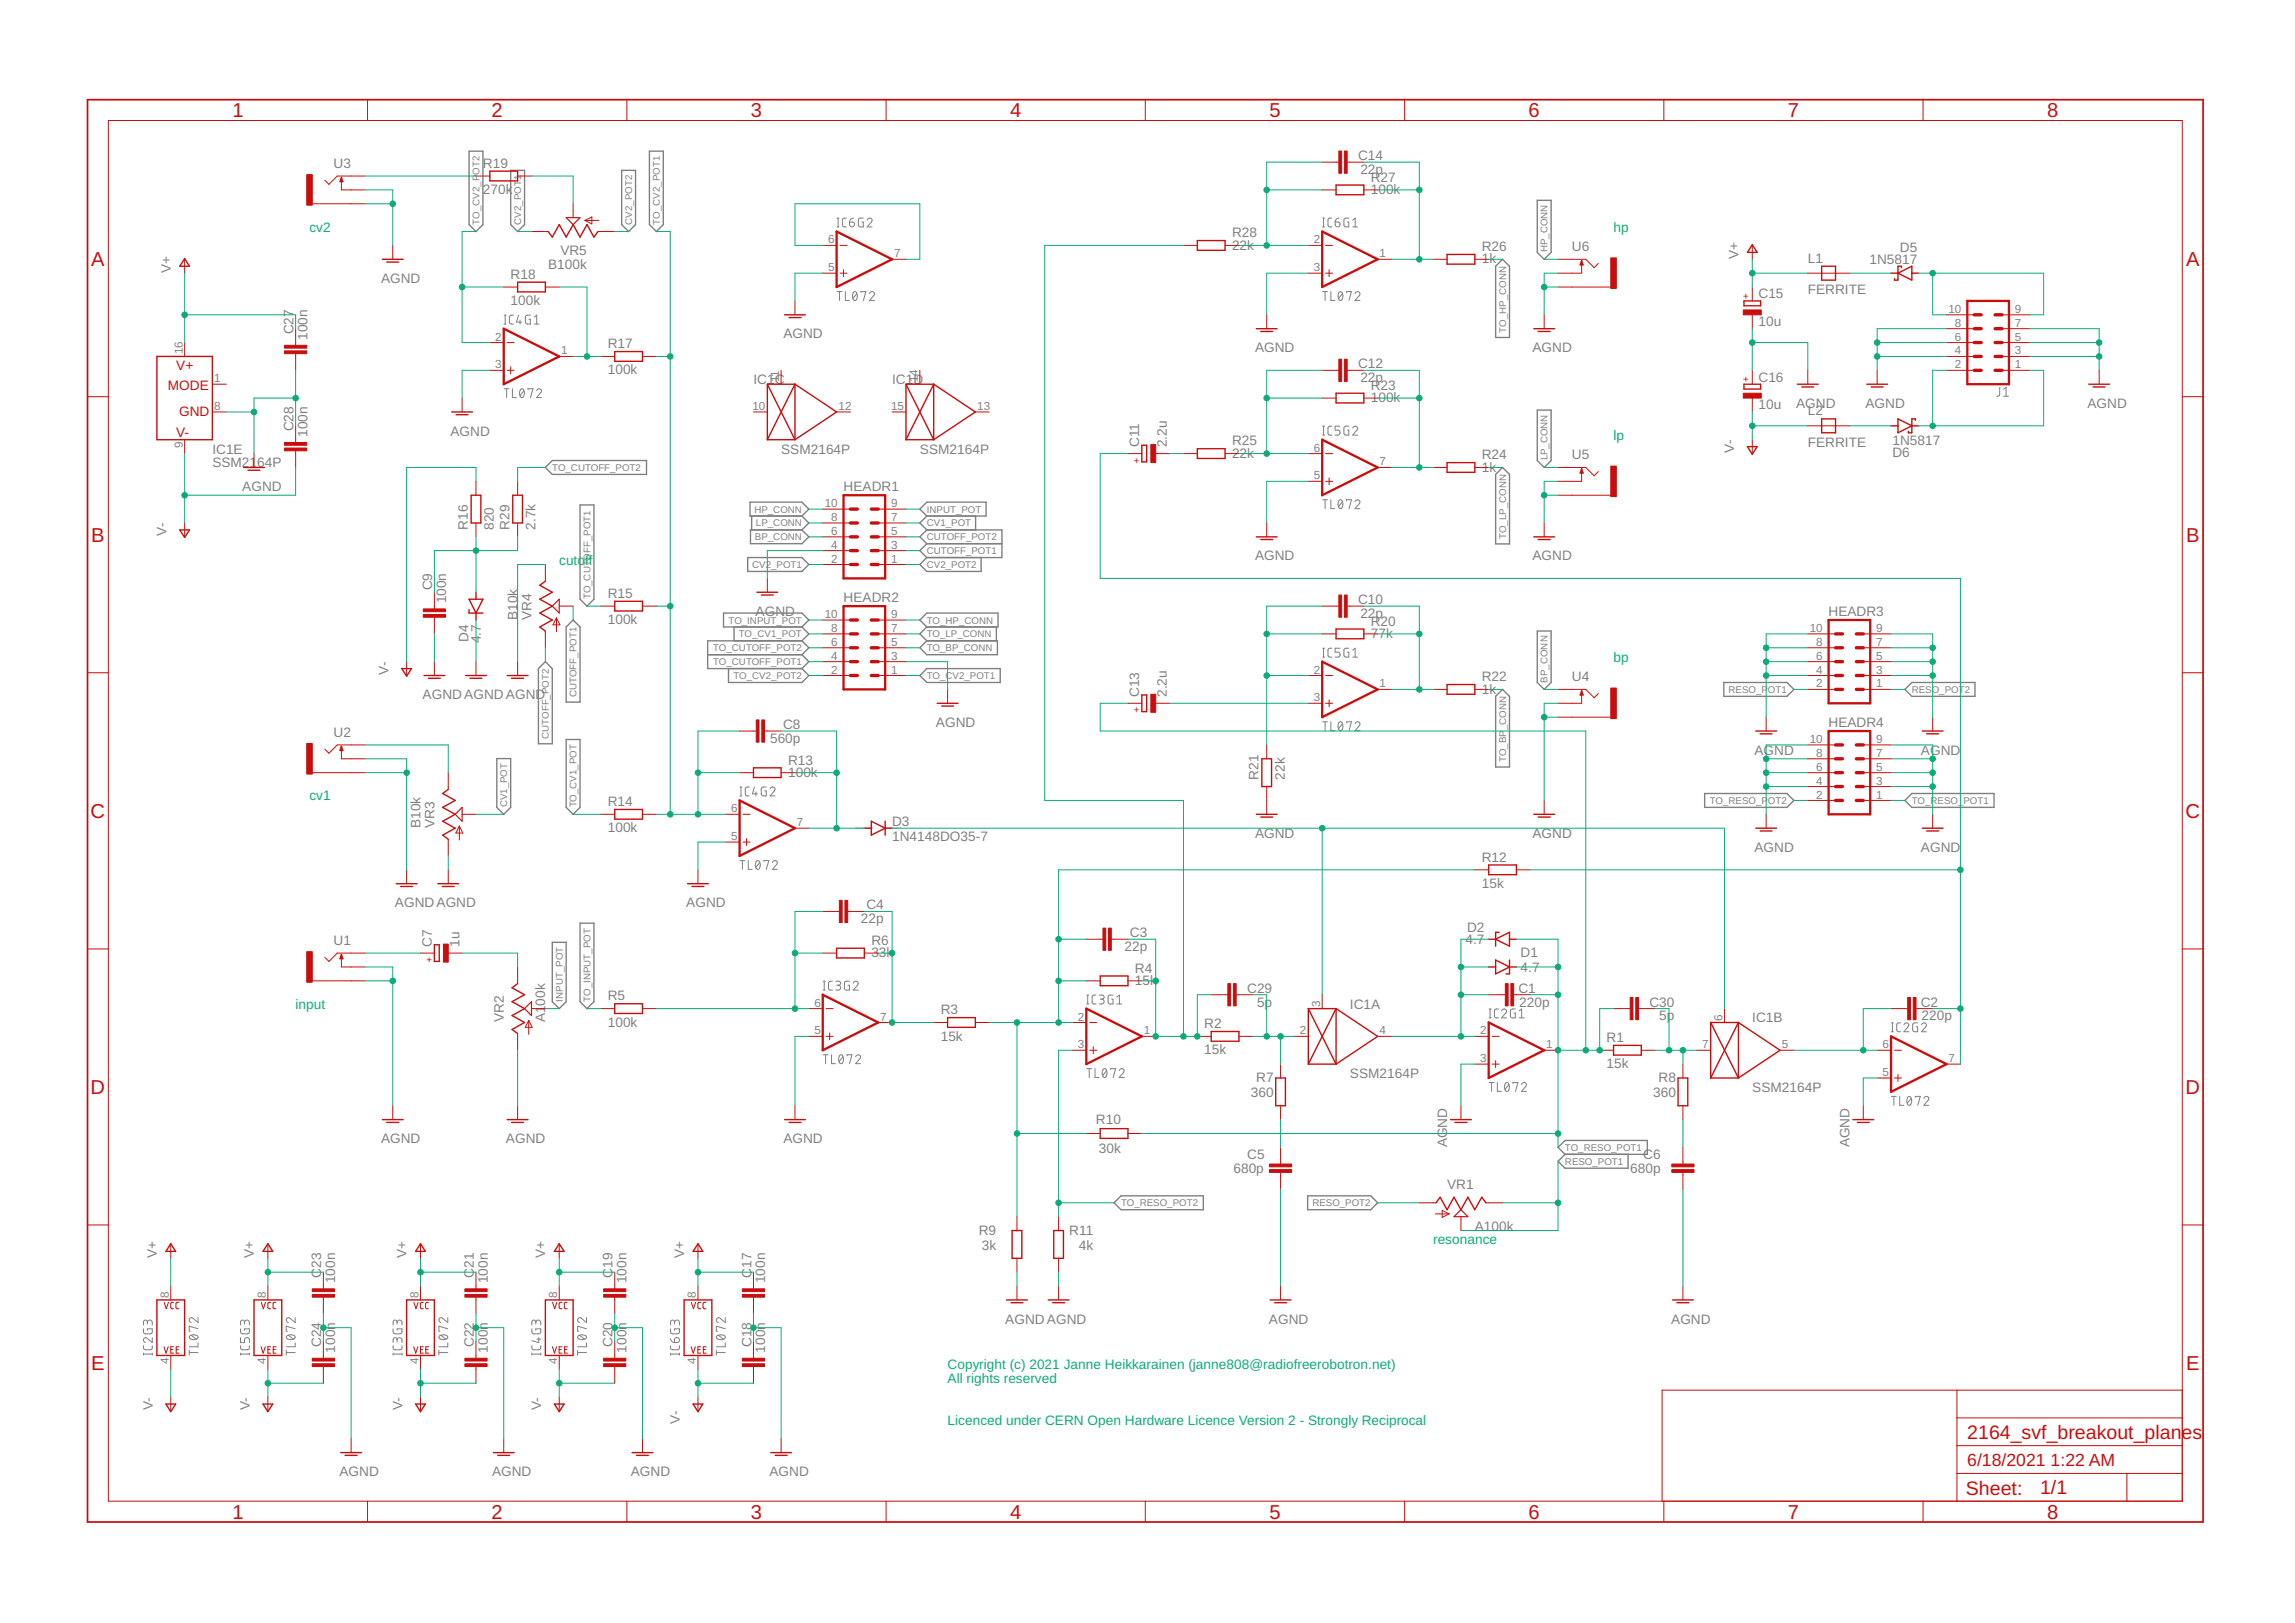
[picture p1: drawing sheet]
<svg xmlns="http://www.w3.org/2000/svg" width="420mm" height="297mm" viewBox="0 0 420 297" stroke-linecap="round" stroke-linejoin="round" font-family="sans-serif">
<defs><g id="words">
<g font-size="3.7" fill="#c90d0c">
<text x="42.5" y="21.4">1</text>
<text x="90" y="21.4">2</text>
<text x="137.5" y="21.4">3</text>
<text x="184.9" y="21.4">4</text>
<text x="232.4" y="21.4">5</text>
<text x="279.9" y="21.4">6</text>
<text x="327.3" y="21.4">7</text>
<text x="374.8" y="21.4">8</text>
<text x="16.7" y="48.6">A</text>
<text x="400.2" y="48.6">A</text>
<text x="16.7" y="99.2">B</text>
<text x="400.2" y="99.2">B</text>
<text x="16.6" y="149.7">C</text>
<text x="400.1" y="149.7">C</text>
<text x="16.6" y="200.2">D</text>
<text x="400.1" y="200.2">D</text>
<text x="16.7" y="250.8">E</text>
<text x="400.2" y="250.8">E</text>
<text x="42.5" y="277.9">1</text>
<text x="90" y="277.9">2</text>
<text x="137.5" y="277.9">3</text>
<text x="184.9" y="277.9">4</text>
<text x="232.4" y="277.9">5</text>
<text x="279.9" y="277.9">6</text>
<text x="327.3" y="277.9">7</text>
<text x="374.8" y="277.9">8</text>
</g>
<g font-size="3.6" fill="#c90d0c">
<text x="360.2" y="263.3">2164_svf_breakout_planes</text>
<text x="359.9" y="273.6">Sheet:</text>
<text x="373.5" y="273.5">1/1</text>
</g>
<g font-size="3.2" fill="#c90d0c">
<text x="360.2" y="268.4">6/18/2021</text>
<text x="375.4" y="268.4">1:22 AM</text>
</g>
<g font-size="2.5" fill="#808080">
<text x="248.6" y="29.3">C14</text>
<text x="61.1" y="30.7">U3</text>
<text x="88.4" y="35.5">270k</text>
<text x="88.4" y="30.7">R19</text>
<text x="249" y="31.8">22p</text>
<text x="251" y="35.5">100k</text>
<text x="251" y="33.3">R27</text>
<text x="102.6" y="46.7">VR5</text>
<text x="225.6" y="45.7">22k</text>
<text x="225.6" y="43.4">R28</text>
<text x="271.3" y="46">R26</text>
<text x="287.8" y="45.9">U6</text>
<text x="318.3" y="47.5" transform="rotate(-90 318.3 47.5)">V+</text>
<text x="347.8" y="46.1">D5</text>
<text x="31.3" y="50" transform="rotate(-90 31.3 50)">V+</text>
<text x="69.8" y="51.8">AGND</text>
<text x="93.5" y="51">R18</text>
<text x="100.3" y="49.2">B100k</text>
<text x="271.3" y="48.2">1k</text>
<text x="331" y="53.8">FERRITE</text>
<text x="331" y="48.1">L1</text>
<text x="342.2" y="48.3">1N5817</text>
<text x="93.5" y="55.8">100k</text>
<text x="321.9" y="59.7">10u</text>
<text x="321.9" y="54.6">C15</text>
<text x="53.7" y="61.2" transform="rotate(-90 53.7 61.2)">C27</text>
<text x="56.3" y="62.2" transform="rotate(-90 56.3 62.2)">100n</text>
<text x="111.3" y="63.7">R17</text>
<text x="143.4" y="61.9">AGND</text>
<text x="229.8" y="64.5">AGND</text>
<text x="280.6" y="64.5">AGND</text>
<text x="111.3" y="68.5">100k</text>
<text x="137.9" y="70.3">IC1C</text>
<text x="163.3" y="70.3">IC1D</text>
<text x="248.6" y="67.4">C12</text>
<text x="249" y="69.9">22p</text>
<text x="251" y="71.4">R23</text>
<text x="321.9" y="69.8">C16</text>
<text x="251" y="73.6">100k</text>
<text x="321.9" y="74.9">10u</text>
<text x="328.8" y="74.6">AGND</text>
<text x="331" y="76">L2</text>
<text x="341.5" y="74.6">AGND</text>
<text x="382.2" y="74.6">AGND</text>
<text x="38.9" y="83">IC1E</text>
<text x="53.7" y="79" transform="rotate(-90 53.7 79)">C28</text>
<text x="56.3" y="80" transform="rotate(-90 56.3 80)">100n</text>
<text x="82.5" y="79.7">AGND</text>
<text x="143" y="83">SSM2164P</text>
<text x="168.4" y="83">SSM2164P</text>
<text x="208.6" y="81.9" transform="rotate(-90 208.6 81.9)">C11</text>
<text x="213.6" y="81.9" transform="rotate(-90 213.6 81.9)">2.2u</text>
<text x="225.6" y="83.8">22k</text>
<text x="225.6" y="81.5">R25</text>
<text x="317.5" y="82.8" transform="rotate(-90 317.5 82.8)">V-</text>
<text x="331" y="81.7">FERRITE</text>
<text x="346.4" y="81.4">1N5817</text>
<text x="346.4" y="83.6">D6</text>
<text x="38.9" y="85.5">SSM21</text>
<text x="44.4" y="89.9">AGND</text>
<text x="47.1" y="85.5">64P</text>
<text x="154.4" y="89.9">HEADR1</text>
<text x="271.3" y="86.3">1k</text>
<text x="271.3" y="84">R24</text>
<text x="287.8" y="84">U5</text>
<text x="30.5" y="98.1" transform="rotate(-90 30.5 98.1)">V-</text>
<text x="85.6" y="97" transform="rotate(-90 85.6 97)">R16</text>
<text x="90.4" y="97" transform="rotate(-90 90.4 97)">820</text>
<text x="93.3" y="97" transform="rotate(-90 93.3 97)">R29</text>
<text x="98.1" y="97" transform="rotate(-90 98.1 97)">2.7k</text>
<text x="229.8" y="102.6">AGND</text>
<text x="280.6" y="102.6">AGND</text>
<text x="79.1" y="108" transform="rotate(-90 79.1 108)">C9</text>
<text x="81.7" y="110.4" transform="rotate(-90 81.7 110.4)">100n</text>
<text x="94.8" y="113.5" transform="rotate(-90 94.8 113.5)">B10k</text>
<text x="97.3" y="113.5" transform="rotate(-90 97.3 113.5)">VR4</text>
<text x="111.3" y="109.4">R15</text>
<text x="138.3" y="112.7">AGND</text>
<text x="154.4" y="110.2">HEADR2</text>
<text x="248.6" y="110.6">C10</text>
<text x="249" y="113.1">22p</text>
<text x="334.8" y="112.7">HEADR3</text>
<text x="85.7" y="117.4" transform="rotate(-90 85.7 117.4)">D4</text>
<text x="88" y="117.7" transform="rotate(-90 88 117.7)">4.7</text>
<text x="111.3" y="114.2">100k</text>
<text x="251" y="116.8">77k</text>
<text x="251" y="114.5">R20</text>
<text x="71.1" y="123.5" transform="rotate(-90 71.1 123.5)">V-</text>
<text x="271.3" y="124.7">R22</text>
<text x="287.8" y="124.7">U4</text>
<text x="77.4" y="128">AGNDAGNDAGND</text>
<text x="208.6" y="127.6" transform="rotate(-90 208.6 127.6)">C13</text>
<text x="213.6" y="127.6" transform="rotate(-90 213.6 127.6)">2.2u</text>
<text x="271.3" y="126.9">1k</text>
<text x="61.1" y="134.8">U2</text>
<text x="141" y="136">560p</text>
<text x="143.4" y="133.4">C8</text>
<text x="171.4" y="133">AGND</text>
<text x="334.8" y="133">HEADR4</text>
<text x="144.3" y="142.2">100k</text>
<text x="144.3" y="139.9">R13</text>
<text x="230.4" y="142.7" transform="rotate(-90 230.4 142.7)">R21</text>
<text x="235.2" y="142.7" transform="rotate(-90 235.2 142.7)">22k</text>
<text x="321.2" y="138.1">AGND</text>
<text x="351.7" y="138.1">AGND</text>
<text x="111.3" y="147.5">R14</text>
<text x="77" y="151.6" transform="rotate(-90 77 151.6)">B10k</text>
<text x="79.5" y="151.6" transform="rotate(-90 79.5 151.6)">VR3</text>
<text x="111.3" y="152.3">100k</text>
<text x="163.3" y="153.9">1N4148DO35-7</text>
<text x="163.3" y="151.1">D3</text>
<text x="229.8" y="153.4">AGND</text>
<text x="280.6" y="153.4">AGND</text>
<text x="321.2" y="155.9">AGND</text>
<text x="351.7" y="155.9">AGND</text>
<text x="271.3" y="157.7">R12</text>
<text x="72.3" y="166.1">AGNDAGND</text>
<text x="125.6" y="166.1">AGND</text>
<text x="158.6" y="166.4">C4</text>
<text x="271.3" y="162.5">15k</text>
<text x="61.1" y="172.9">U1</text>
<text x="79" y="173.3" transform="rotate(-90 79 173.3)">C7</text>
<text x="84.1" y="173.3" transform="rotate(-90 84.1 173.3)">1u</text>
<text x="157.6" y="169">22p</text>
<text x="159.5" y="172.9">R6</text>
<text x="206.9" y="171.5">C3</text>
<text x="268.3" y="172.8">4.7</text>
<text x="268.6" y="170.5">D2</text>
<text x="159.5" y="175.2">33k</text>
<text x="205.9" y="174.1">22p</text>
<text x="207.8" y="178">R4</text>
<text x="278.4" y="177.9">4.7</text>
<text x="278.4" y="175.1">D1</text>
<text x="99.8" y="184.1" transform="rotate(-90 99.8 184.1)">00k</text>
<text x="111.3" y="183.1">R5</text>
<text x="172.2" y="185.6">R3</text>
<text x="207.8" y="180.3">15k</text>
<text x="228.3" y="181.7">C29</text>
<text x="230.1" y="184.2">5p</text>
<text x="247.1" y="184.6">IC1A</text>
<text x="278" y="181.7">C1</text>
<text x="278.1" y="184.2">220p</text>
<text x="302" y="184.2">C30</text>
<text x="351.6" y="184.2">C2</text>
<text x="92.2" y="187.1" transform="rotate(-90 92.2 187.1)">VR2</text>
<text x="99.8" y="187.1" transform="rotate(-90 99.8 187.1)">A1</text>
<text x="111.3" y="187.9">100k</text>
<text x="172.2" y="190.4">15k</text>
<text x="220.5" y="188.2">R2</text>
<text x="294.1" y="190.7">R1</text>
<text x="303.8" y="186.7">5p</text>
<text x="320.8" y="187.1">IC1B</text>
<text x="351.8" y="186.7">220p</text>
<text x="220.5" y="193">15k</text>
<text x="247.1" y="197.3">SSM2164P</text>
<text x="294.1" y="195.5">15k</text>
<text x="229" y="200.8">360</text>
<text x="230" y="198">R7</text>
<text x="302.6" y="200.8">360</text>
<text x="303.6" y="198">R8</text>
<text x="320.8" y="199.8">SSM2164P</text>
<text x="69.8" y="209.2">AGND</text>
<text x="92.6" y="209.2">AGND</text>
<text x="143.4" y="209.2">AGND</text>
<text x="200.6" y="205.6">R10</text>
<text x="264.9" y="210" transform="rotate(-90 264.9 210)">AGND</text>
<text x="338.6" y="210" transform="rotate(-90 338.6 210)">AGND</text>
<text x="201.2" y="211">30k</text>
<text x="225.8" y="214.7">680p</text>
<text x="228.3" y="212.1">C5</text>
<text x="298.4" y="214.7">680p</text>
<text x="300.8" y="212.1">C6</text>
<text x="264.9" y="217.6">VR1</text>
<text x="179.2" y="226">R9</text>
<text x="195.8" y="226">R11</text>
<text x="270" y="225.2">A100k</text>
<text x="28.7" y="230.3" transform="rotate(-90 28.7 230.3)">V+</text>
<text x="46.5" y="230.3" transform="rotate(-90 46.5 230.3)">V+</text>
<text x="58.8" y="233.9" transform="rotate(-90 58.8 233.9)">C</text>
<text x="58.8" y="232.1" transform="rotate(-90 58.8 232.1)">23</text>
<text x="74.4" y="230.3" transform="rotate(-90 74.4 230.3)">V+</text>
<text x="86.8" y="233.9" transform="rotate(-90 86.8 233.9)">C</text>
<text x="86.8" y="232.1" transform="rotate(-90 86.8 232.1)">21</text>
<text x="99.8" y="230.3" transform="rotate(-90 99.8 230.3)">V+</text>
<text x="112.2" y="233.9" transform="rotate(-90 112.2 233.9)">C</text>
<text x="112.2" y="232.1" transform="rotate(-90 112.2 232.1)">19</text>
<text x="125.2" y="230.3" transform="rotate(-90 125.2 230.3)">V+</text>
<text x="137.6" y="233.9" transform="rotate(-90 137.6 233.9)">C</text>
<text x="137.6" y="232.1" transform="rotate(-90 137.6 232.1)">17</text>
<text x="179.7" y="228.8">3k</text>
<text x="197.5" y="228.8">4k</text>
<text x="61.4" y="234.9" transform="rotate(-90 61.4 234.9)">100n</text>
<text x="89.3" y="234.9" transform="rotate(-90 89.3 234.9)">100n</text>
<text x="114.7" y="234.9" transform="rotate(-90 114.7 234.9)">100n</text>
<text x="140.1" y="234.9" transform="rotate(-90 140.1 234.9)">100n</text>
<text x="184.1" y="242.2">AGNDAGND</text>
<text x="232.3" y="242.2">AGND</text>
<text x="306" y="242.2">AGND</text>
<text x="58.8" y="246.6" transform="rotate(-90 58.8 246.6)">C24</text>
<text x="61.4" y="247.6" transform="rotate(-90 61.4 247.6)">100n</text>
<text x="86.8" y="246.6" transform="rotate(-90 86.8 246.6)">C22</text>
<text x="89.3" y="247.6" transform="rotate(-90 89.3 247.6)">100n</text>
<text x="112.2" y="246.6" transform="rotate(-90 112.2 246.6)">C20</text>
<text x="114.7" y="247.6" transform="rotate(-90 114.7 247.6)">100n</text>
<text x="137.6" y="246.6" transform="rotate(-90 137.6 246.6)">C18</text>
<text x="140.1" y="247.6" transform="rotate(-90 140.1 247.6)">100n</text>
<text x="28" y="258" transform="rotate(-90 28 258)">V-</text>
<text x="45.7" y="258" transform="rotate(-90 45.7 258)">V-</text>
<text x="73.7" y="258" transform="rotate(-90 73.7 258)">V-</text>
<text x="99.1" y="258" transform="rotate(-90 99.1 258)">V-</text>
<text x="124.5" y="260.6" transform="rotate(-90 124.5 260.6)">V-</text>
<text x="62.1" y="270.2">AGND</text>
<text x="90.1" y="270.2">AGND</text>
<text x="115.5" y="270.2">AGND</text>
<text x="140.9" y="270.2">AGND</text>
</g>
<g font-size="2.5" fill="#0dab76">
<text x="56.7" y="42.4">cv2</text>
<text x="295.4" y="42.4">hp</text>
<text x="295.4" y="80.5">lp</text>
<text x="102.4" y="103.3">cutoff</text>
<text x="295.4" y="121.1">bp</text>
<text x="56.7" y="146.5">cv1</text>
<text x="54.1" y="184.6">input</text>
<text x="262.4" y="227.8">resonance</text>
<text x="173.5" y="250.5">Copyright (c) 2021 Janne Heikkarainen (janne808@radiofreerobotron.net)</text>
<text x="173.5" y="253.2">All rights reserved</text>
<text x="173.5" y="260.8">Licenced under CERN Open Hardware Licence Version 2 - Strongly Reciprocal</text>
</g>
<g font-size="2.5" fill="#c90d0c">
<text x="30.8" y="71.3">MODE</text>
<text x="32.3" y="67.8">V+</text>
<text x="32.8" y="76.2">GND</text>
<text x="32.3" y="80">V-</text>
</g>
<g font-size="2.1" fill="#808080">
<text x="151.6" y="44.6">6</text>
<text x="163.7" y="47.1">7</text>
<text x="240.5" y="44.6">2</text>
<text x="252.6" y="47.1">1</text>
<text x="151.6" y="49.6">5</text>
<text x="240.5" y="49.6">3</text>
<text x="356.7" y="57.3">10</text>
<text x="357.9" y="59.8">8</text>
<text x="368.9" y="57.3">9</text>
<text x="368.9" y="59.8">7</text>
<text x="33.4" y="64.9" transform="rotate(-90 33.4 64.9)">16</text>
<text x="90.7" y="62.3">2</text>
<text x="102.7" y="64.9">1</text>
<text x="357.9" y="62.3">6</text>
<text x="357.9" y="64.9">4</text>
<text x="368.9" y="62.3">5</text>
<text x="368.9" y="64.9">3</text>
<text x="39.2" y="70">1</text>
<text x="90.7" y="67.4">3</text>
<text x="142.7" y="70" transform="rotate(-90 142.7 70)">11</text>
<text x="168.1" y="70" transform="rotate(-90 168.1 70)">14</text>
<text x="357.9" y="67.4">2</text>
<text x="368.9" y="67.4">1</text>
<text x="39.2" y="75">8</text>
<text x="137.7" y="75">10</text>
<text x="153.5" y="75">12</text>
<text x="163.1" y="75">15</text>
<text x="178.9" y="75">13</text>
<text x="33.4" y="82" transform="rotate(-90 33.4 82)">9</text>
<text x="240.5" y="82.7">6</text>
<text x="240.5" y="87.7">5</text>
<text x="252.6" y="85.2">7</text>
<text x="151" y="92.8">10</text>
<text x="152.2" y="95.4">8</text>
<text x="163.1" y="95.4">7</text>
<text x="163.1" y="92.8">9</text>
<text x="152.2" y="100.4">4</text>
<text x="152.2" y="97.9">6</text>
<text x="163.1" y="100.4">3</text>
<text x="163.1" y="97.9">5</text>
<text x="152.2" y="103">2</text>
<text x="163.1" y="103">1</text>
<text x="151" y="113.1">10</text>
<text x="163.1" y="113.1">9</text>
<text x="152.2" y="118.2">6</text>
<text x="152.2" y="115.7">8</text>
<text x="163.1" y="118.2">5</text>
<text x="163.1" y="115.7">7</text>
<text x="331.3" y="115.7">10</text>
<text x="332.5" y="118.2">8</text>
<text x="343.5" y="118.2">7</text>
<text x="343.5" y="115.7">9</text>
<text x="152.2" y="123.3">2</text>
<text x="152.2" y="120.7">4</text>
<text x="163.1" y="123.3">1</text>
<text x="163.1" y="120.7">3</text>
<text x="240.5" y="123.3">2</text>
<text x="252.6" y="125.8">1</text>
<text x="332.5" y="125.8">2</text>
<text x="332.5" y="123.3">4</text>
<text x="332.5" y="120.7">6</text>
<text x="343.5" y="125.8">1</text>
<text x="343.5" y="123.3">3</text>
<text x="343.5" y="120.7">5</text>
<text x="240.5" y="128.4">3</text>
<text x="331.3" y="136">10</text>
<text x="343.5" y="136">9</text>
<text x="332.5" y="143.6">4</text>
<text x="332.5" y="141.1">6</text>
<text x="332.5" y="138.5">8</text>
<text x="343.5" y="143.6">3</text>
<text x="343.5" y="141.1">5</text>
<text x="343.5" y="138.5">7</text>
<text x="133.9" y="148.7">6</text>
<text x="332.5" y="146.1">2</text>
<text x="343.5" y="146.1">1</text>
<text x="133.9" y="153.8">5</text>
<text x="145.9" y="151.2">7</text>
<text x="149.1" y="184.2">6</text>
<text x="241.7" y="184.2" transform="rotate(-90 241.7 184.2)">3</text>
<text x="149.1" y="189.3">5</text>
<text x="161.1" y="186.8">7</text>
<text x="197.3" y="191.9">3</text>
<text x="197.3" y="186.8">2</text>
<text x="209.4" y="189.3">1</text>
<text x="238" y="189.3">2</text>
<text x="252.6" y="189.3">4</text>
<text x="271" y="189.3">2</text>
<text x="283.1" y="191.9">1</text>
<text x="311.6" y="191.9">7</text>
<text x="315.4" y="186.8" transform="rotate(-90 315.4 186.8)">6</text>
<text x="326.2" y="191.9">5</text>
<text x="344.7" y="191.9">6</text>
<text x="271" y="194.4">3</text>
<text x="344.7" y="196.9">5</text>
<text x="356.7" y="194.4">7</text>
<text x="30.9" y="237.6" transform="rotate(-90 30.9 237.6)">8</text>
<text x="48.7" y="237.6" transform="rotate(-90 48.7 237.6)">8</text>
<text x="76.6" y="237.6" transform="rotate(-90 76.6 237.6)">8</text>
<text x="102" y="237.6" transform="rotate(-90 102 237.6)">8</text>
<text x="127.4" y="237.6" transform="rotate(-90 127.4 237.6)">8</text>
<text x="30.9" y="249.6" transform="rotate(-90 30.9 249.6)">4</text>
<text x="48.7" y="249.6" transform="rotate(-90 48.7 249.6)">4</text>
<text x="76.6" y="249.6" transform="rotate(-90 76.6 249.6)">4</text>
<text x="102" y="249.6" transform="rotate(-90 102 249.6)">4</text>
<text x="127.4" y="249.6" transform="rotate(-90 127.4 249.6)">4</text>
</g>
<g font-size="1.8" fill="#808080">
<text x="87.8" y="32" transform="rotate(-90 87.8 32)">OT2</text>
<text x="87.8" y="41.1" transform="rotate(-90 87.8 41.1)">TO_CV2_P</text>
<text x="95.4" y="41.1" transform="rotate(-90 95.4 41.1)">CV2_POT1</text>
<text x="115.7" y="41.1" transform="rotate(-90 115.7 41.1)">CV2_POT2</text>
<text x="120.8" y="41.1" transform="rotate(-90 120.8 41.1)">TO_CV2_POT1</text>
<text x="283.3" y="46.2" transform="rotate(-90 283.3 46.2)">HP_CONN</text>
<text x="275.7" y="60.9" transform="rotate(-90 275.7 60.9)">TO_HP_CONN</text>
<text x="101.1" y="86.2">TO_CUTOFF_POT2</text>
<text x="283.3" y="84.3" transform="rotate(-90 283.3 84.3)">LP_CONN</text>
<text x="138.1" y="93.8">HP_CONN</text>
<text x="169.7" y="93.8">INPUT_POT</text>
<text x="138.2" y="98.9">BP_CONN</text>
<text x="138.4" y="96.3">LP_CONN</text>
<text x="169.7" y="98.9">CUTOFF_POT2</text>
<text x="169.7" y="101.4">CUTOFF_POT1</text>
<text x="169.7" y="96.3">CV1_POT</text>
<text x="275.7" y="98.7" transform="rotate(-90 275.7 98.7)">TO_LP_CONN</text>
<text x="137.7" y="104">CV2_POT1</text>
<text x="169.7" y="104">CV2_POT2</text>
<text x="108.1" y="109.7" transform="rotate(-90 108.1 109.7)">TO_CUTOFF_POT1</text>
<text x="130.6" y="119.2">TO_CUTOFF_POT2</text>
<text x="133.4" y="114.1">TO_INPUT_POT</text>
<text x="135.3" y="116.7">TO_CV1_POT</text>
<text x="169.7" y="119.2">TO_BP_CONN</text>
<text x="169.7" y="116.7">TO_LP_CONN</text>
<text x="169.7" y="114.1">TO_HP_CONN</text>
<text x="130.6" y="121.7">TO_CUTOFF_POT1</text>
<text x="134.3" y="124.3">TO_CV2_POT2</text>
<text x="169.7" y="124.3">TO_CV2_POT1</text>
<text x="283.3" y="124.9" transform="rotate(-90 283.3 124.9)">BP_CONN</text>
<text x="105.6" y="127.6" transform="rotate(-90 105.6 127.6)">CUTOFF_POT1</text>
<text x="316.5" y="126.8">RESO_P</text>
<text x="323.7" y="126.8">OT1</text>
<text x="350" y="126.8">RESO_POT2</text>
<text x="100.5" y="135.2" transform="rotate(-90 100.5 135.2)">CUTOFF_POT2</text>
<text x="275.7" y="133.7" transform="rotate(-90 275.7 133.7)">_CONN</text>
<text x="275.7" y="139.5" transform="rotate(-90 275.7 139.5)">TO_BP</text>
<text x="92.9" y="147.8" transform="rotate(-90 92.9 147.8)">CV1_POT</text>
<text x="105.6" y="147.8" transform="rotate(-90 105.6 147.8)">TO_CV1_POT</text>
<text x="313" y="147.1">TO_RESO_P</text>
<text x="323.7" y="147.1">OT2</text>
<text x="350" y="147.1">TO_RESO_POT1</text>
<text x="103" y="183.3" transform="rotate(-90 103 183.3)">INPUT_POT</text>
<text x="108.1" y="183.3" transform="rotate(-90 108.1 183.3)">TO_INPUT_POT</text>
<text x="286.5" y="210.6">TO_RESO_POT1</text>
<text x="286.5" y="213.2">RESO_POT1</text>
<text x="205.2" y="220.8">TO_RESO_POT2</text>
<text x="240.3" y="220.8">RESO_POT2</text>
</g>
<g font-size="1.8" fill="#c90d0c">
<text x="320.2" y="54.7" transform="rotate(-90 320.2 54.7)">+</text>
<text x="320.2" y="69.9" transform="rotate(-90 320.2 69.9)">+</text>
<text x="207.6" y="84.9">+</text>
<text x="207.6" y="130.6">+</text>
<text x="78.1" y="176.3">+</text>
</g>
<g font-size=".6" fill="#808080">
<text x="156.6" y="151.8">SpiceOrder 1</text>
<text x="161.6" y="151.8">SpiceOrder 2</text>
</g>
</g></defs>
<g fill="none" stroke="#808080" stroke-width=".18">
<path d="M153.2 39.9h.4M153.4 39.9v1.6M154.9 39.9h-.4l-.3 .4v1l.3 .2h.4M156.3 39.9a.7 .7 0 0 0-.8 .7M158.1 39.9h-.7l-.2 .2v1.2l.2 .2h.7v-.9h-.3M242.1 39.9h.4M242.3 39.9v1.6M243.8 39.9h-.5l-.2 .4v1l.2 .2h.5M245.2 39.9a.7 .7 0 0 0-.8 .7M246.9 39.9h-.6l-.2 .2-.1 1.1 .3 .3h.6v-.9h-.2M92.3 59.3h.3M92.3 57.7h.3"/>
<path d="M92.5 57.7v1.6M94 57.7l-.6 .1-.1 .3v1l.2 .2h.5M94.9 57.7l-.3 1.2h.9M95.2 58.6v.7M97.1 57.7h-.6l-.3 .2v1l.2 .4h.7v-.9h-.3M97.8 59.3h.9M97.8 58.1l.5-.4v1.6M153.2 41.5h.4M153.2 53.4h1M153.7 53.4v1.6M154.8 53.4v1.6h.7M155.5 40.6h.6a.45 .45 0 0 1 .3 .5 .45 .45 0 0 1-.4 .4 .45 .45 0 0 1-.5-.4z"/>
<path d="M156.3 53.5l.2-.1a.95 .95 0 0 1 0 1.6 1.02 1.02 0 0 1-.2-1.5zM156.9 53.7l-.8 .9M157.6 53.6v-.2h.9l-.4 1.6M158.7 40.3a.45 .45 0 0 1 .7-.4 .45 .45 0 0 1 .1 .7l-.8 .9h1M159.2 53.7a.44 .44 0 0 1 .6-.3 .44 .44 0 0 1 .2 .7l-.8 .9h.9M242.1 41.5h.4M242.1 53.4h.9M242.6 53.4v1.6M243.6 53.4v1.6h.8M244.4 40.6h.6a.45 .45 0 0 1 .3 .5 .45 .45 0 0 1-.4 .4 .45 .45 0 0 1-.5-.4zM245.2 53.5l.2-.1a.97 .97 0 0 1 0 1.6 1 1 0 0 1-.2-1.5zM245.8 53.7l-.8 .9"/>
<path d="M246.5 53.6v-.2h.9l-.4 1.6M247.6 40.3l.5-.4v1.6M247.6 41.5h1M248.1 53.7a.45 .45 0 0 1 .6-.3 .45 .45 0 0 1 .2 .7l-.8 .9h.9M92.3 71.1h.9M92.8 71.1v1.7M93.8 71.1v1.7h.7M95.3 71.2l.3-.1a.97 .97 0 0 1 0 1.7 1.02 1.02 0 0 1-.3-1.6zM95.9 71.5l-.7 .9M96.7 71.3v-.2h.9l-.5 1.7M98.2 71.5a.44 .44 0 0 1 .7-.3 .44 .44 0 0 1 .1 .7l-.8 .9h.9M242.1 79.6h.4"/>
<path d="M242.1 78h.4M242.3 78v1.6M243.8 78h-.5l-.2 .4v1l.2 .2h.5M245.3 78h-.9v.7h.6a.46 .46 0 0 1 .3 .5 .46 .46 0 0 1-.3 .4h-.6M246.9 78h-.5l-.3 .2-.1 1.1 .3 .3h.6v-.9h-.2M247.6 78.4a.44 .44 0 0 1 .7-.4 .44 .44 0 0 1 .1 .7l-.8 .9h1M366.1 70.9v1.4l-.2 .2h-.4M366.8 72.5h.9M366.8 71.2l.5-.3v1.6M242.1 91.5h.9M242.6 91.5v1.6M243.6 91.5v1.6h.8"/>
<path d="M245.2 91.6l.2-.1a.97 .97 0 0 1 0 1.6 1.02 1.02 0 0 1-.2-1.5zM245.8 91.8l-.8 .9M246.5 91.7v-.2h.9l-.4 1.6M248.1 91.8a.45 .45 0 0 1 .6-.3 .45 .45 0 0 1 .2 .7l-.8 .9h.9M242.1 118.6h.4M242.3 118.6v1.7M243.8 118.6l-.5 .1-.2 .3v1l.2 .2 .5 .1M245.3 118.6h-.9v.8h.6a.46 .46 0 0 1 .3 .4 .46 .46 0 0 1-.3 .5h-.6M246.9 118.6l-.6 .1-.2 .2-.1 1 .3 .3 .6 .1v-.9h-.2M247.6 119l.5-.4v1.7M242.1 120.3h.4M242.1 132.1h.9"/>
<path d="M242.6 132.1v1.6M243.6 132.1v1.6h.8M245.2 132.2l.2-.1a.97 .97 0 0 1 0 1.6 1.03 1.03 0 0 1-.2-1.5zM245.8 132.5l-.8 .9M246.5 132.3v-.2h.9l-.4 1.6M247.6 120.3h1M248.1 132.5a.45 .45 0 0 1 .6-.4 .45 .45 0 0 1 .2 .7l-.8 .9h.9M135.5 145.7h.3M135.5 144h.3M135.5 157.5h.9M135.7 144v1.7M135.9 157.5v1.6"/>
<path d="M137 157.5v1.6h.7M137.2 144l-.5 .1-.3 .3 .1 1.2 .7 .1M138.1 144l-.3 1.3h.9M138.4 144.9v.8M138.5 157.6l.2-.1a.93 .93 0 0 1 0 1.6 1.02 1.02 0 0 1-.2-1.5zM139.1 157.9l-.7 .8M139.8 157.7v-.2h1l-.5 1.6M140.3 144l-.7 .1-.2 .2v1l.1 .3 .8 .1v-.9h-.3M141 144.4a.44 .44 0 0 1 .6-.3 .44 .44 0 0 1 .2 .7l-.8 .9h.9M141.4 157.9a.44 .44 0 0 1 .6-.4 .44 .44 0 0 1 .2 .7l-.8 .9h.9M150.7 179.6h.4M150.9 179.6v1.6"/>
<path d="M152.4 179.6h-.5l-.2 .3v1.1l.2 .2h.5M153 179.6h.5a.37 .37 0 0 1 .4 .3 .37 .37 0 0 1-.4 .4h-.3M155.5 179.6h-.5l-.4 .2v1.2l.2 .2h.7v-.9h-.3M156.2 179.9a.45 .45 0 0 1 .7-.3 .45 .45 0 0 1 .1 .7l-.8 .9h.9M150.7 181.2h.4M150.7 193h.9M151.2 193v1.7M152.2 193v1.7h.8M153.4 180.3a.44 .44 0 0 1 .5 .5 .44 .44 0 0 1-.5 .4h-.4M153.7 193.1l.3-.1a.95 .95 0 0 1 0 1.7 1.04 1.04 0 0 1-.3-1.6zM154.3 193.4l-.7 .9M155.1 193.2v-.2h.9l-.5 1.7"/>
<path d="M156.7 193.4a.44 .44 0 0 1 .6-.3 .44 .44 0 0 1 .1 .7l-.7 .9h.8M199 183.7h.3M199 182.1h.3M199 195.6h.9M199.1 182.1v1.6M199.4 195.6v1.6M200.5 195.6v1.6h.7M200.7 182.1l-.5 .1-.3 .3 .1 1 .2 .2h.5M201.3 182.1h.5a.37 .37 0 0 1 .3 .4 .37 .37 0 0 1-.3 .4h-.4M201.7 182.9a.44 .44 0 0 1 .4 .4 .44 .44 0 0 1-.4 .4h-.4M202 195.7l.2-.1a.97 .97 0 0 1 0 1.6 1.02 1.02 0 0 1-.2-1.5zM202.6 195.9l-.7 .9"/>
<path d="M203.3 195.8v-.2h.9l-.4 1.6M203.8 182.1h-.6l-.3 .3v1.1l.2 .2h.7v-.8h-.3M204.5 183.7h.9M204.5 182.5l.4-.4v1.6M204.9 195.9a.45 .45 0 0 1 .6-.3 .45 .45 0 0 1 .2 .7l-.8 .9h.9M272.6 186.3h.4M272.6 184.7h.4M272.6 198.1h.9M272.8 184.7v1.6M273.1 198.1v1.6M274.1 198.1v1.6h.7M274.3 184.7h-.5l-.2 .3v1.1l.2 .2h.5"/>
<path d="M274.9 185a.45 .45 0 0 1 .6-.3 .45 .45 0 0 1 .2 .7l-.8 .9h.9M275.6 198.2l.3-.1a.97 .97 0 0 1 0 1.6 1.02 1.02 0 0 1-.3-1.5zM276.2 198.5l-.7 .9M277 198.3v-.2h.9l-.4 1.6M277.4 184.7h-.5l-.4 .2v1l.2 .4h.7v-.9h-.2M278.1 186.3h.9M278.1 185l.5-.3v1.6M278.6 198.5a.44 .44 0 0 1 .6-.4 .44 .44 0 0 1 .1 .7l-.7 .9h.9M346.3 188.8h.3M346.3 187.2h.3M346.5 187.2v1.6M348 187.2h-.5l-.3 .4 .1 1 .2 .2h.5"/>
<path d="M348.6 187.6a.44 .44 0 0 1 .6-.4 .44 .44 0 0 1 .1 .7l-.7 .9h.9M351.1 187.2h-.6l-.3 .2v1.1l.2 .3h.7v-.9h-.3M351.8 187.6a.44 .44 0 0 1 .6-.4 .44 .44 0 0 1 .2 .7l-.8 .9h.9M346.3 200.7h.9M346.7 200.7v1.6M347.8 200.7v1.6h.7M349.3 200.8l.2-.1a.97 .97 0 0 1 0 1.6 1.02 1.02 0 0 1-.2-1.5zM349.9 201l-.7 .9M350.6 200.9v-.2h1l-.5 1.6M352.2 201a.44 .44 0 0 1 .6-.3 .44 .44 0 0 1 .2 .7l-.8 .9h.9M26.3 246.3v.5l.3 .2h1.1l.2-.2v-.5M26.3 243.2v.7l.2 .2h1l.4-.2v-.7h-.9v.3"/>
<path d="M26.3 247.8h1.6M26.3 247.6v.4M27 242a.44 .44 0 0 1 .4-.4 .44 .44 0 0 1 .5 .4v.5M27 242.3v-.3a.36 .36 0 0 0-.4-.4 .36 .36 0 0 0-.3 .4v.5M27.9 244.8v.9l-.9-.7a.44 .44 0 0 0-.7 .1 .44 .44 0 0 0 .3 .6M27.9 247.6v.4M34.6 247.5h1.7M34.6 247.1v.9M34.8 244.5a1.02 1.02 0 0 1 1.5 .2 .93 .93 0 0 1-1.7 0zM35 244.4l.9 .7M36.3 241.2v.9l-.9-.8a.44 .44 0 0 0-.7 .1 .44 .44 0 0 0 .3 .7M36.3 243.2l-1.7-.5v.9h.2"/>
<path d="M36.3 245.8v.7h-1.7M44 246.3l.1 .6 .3 .1h1l.2-.2 .1-.5M44 244.8v.9h.8v-.5a.45 .45 0 0 1 .4-.4 .45 .45 0 0 1 .5 .4v.5M44 243.2v.5l.3 .4h1l.3-.2 .1-.7h-.9v.3M44 247.8h1.7M44 247.6v.4M44.8 242a.44 .44 0 0 1 .4-.4 .44 .44 0 0 1 .5 .4v.5M44.8 242.3v-.3a.37 .37 0 0 0-.4-.4 .37 .37 0 0 0-.4 .4v.5M45.7 247.6v.4M52.4 247.5h1.6M52.4 247.1v.9M52.5 244.5a1.02 1.02 0 0 1 1.5 .2 .95 .95 0 0 1-1.6 0z"/>
<path d="M52.8 244.4l.9 .7M54 241.2v.9l-.9-.8a.44 .44 0 0 0-.7 .1 .44 .44 0 0 0 .4 .7M54 245.8v.7h-1.6M54 243.2l-1.6-.5v.9h.2M72 246.3v.5l.3 .2h1.1l.2-.2v-.5M72 243.2v.5l.2 .4h1l.4-.2v-.7h-.9v.3M72 247.8h1.6M72 247.6v.4M72.7 245.3a.44 .44 0 0 1 .5-.5 .44 .44 0 0 1 .4 .5v.4M72.7 245.5v-.3a.37 .37 0 0 0-.4-.4 .37 .37 0 0 0-.3 .4v.5M72.7 242a.44 .44 0 0 1 .5-.4 .44 .44 0 0 1 .4 .4v.5M72.7 242.3v-.3a.37 .37 0 0 0-.4-.4 .37 .37 0 0 0-.3 .4v.5"/>
<path d="M73.6 247.6v.4M80.3 247.5h1.7M80.3 247.1v.9M80.5 244.5a1.04 1.04 0 0 1 1.5 .2 .95 .95 0 0 1-1.7 0zM80.7 244.4l.9 .7M82 241.2v.9l-.9-.8a.44 .44 0 0 0-.7 .1 .44 .44 0 0 0 .3 .7M82 245.8v.7h-1.7M82 243.2l-1.7-.5v.9h.2M97.4 246.3v.5l.3 .2h1.1l.2-.2v-.5M97.4 243.2v.5l.2 .4h1l.4-.2v-.7h-.9v.3M97.4 247.8h1.6M97.4 247.6v.4"/>
<path d="M98.1 242a.46 .46 0 0 1 .4-.4 .46 .46 0 0 1 .5 .4v.5M98.1 242.3v-.3a.36 .36 0 0 0-.4-.4 .36 .36 0 0 0-.3 .4v.5M98.3 245.1h.7M98.6 244.8v.9l-1.2-.3M99 247.6v.4M105.7 247.5h1.7M105.7 247.1v.9M105.9 244.5a1.04 1.04 0 0 1 1.5 .2 .95 .95 0 0 1-1.7 0zM106.1 244.4l.9 .7M107.4 241.2v.9l-.9-.8a.44 .44 0 0 0-.7 .1 .44 .44 0 0 0 .3 .7M107.4 245.8v.7h-1.7M107.4 243.2l-1.7-.5v.9h.2"/>
<path d="M122.8 246.3v.5l.3 .2 1.2-.1 .1-.6M122.8 245l.3 .6 .4 .1M122.8 243.2v.7l.2 .2h1l.4-.2v-.7h-.9v.3M122.8 247.8h1.6M122.8 247.6v.4M123.5 242a.46 .46 0 0 1 .4-.4 .46 .46 0 0 1 .5 .4v.5M123.5 242.3v-.3a.36 .36 0 0 0-.4-.4 .36 .36 0 0 0-.3 .4v.5M123.6 244.9a.47 .47 0 0 1 .7 .2 .47 .47 0 0 1-.3 .6h-.5zM124.4 247.6v.4M131.1 247.5h1.7M131.1 247.1v.9M131.3 244.5a1.04 1.04 0 0 1 1.5 .2 .95 .95 0 0 1-1.7 0z"/>
<path d="M131.5 244.4l.9 .7M132.8 241.2v.9l-.9-.8a.44 .44 0 0 0-.7 .1 .44 .44 0 0 0 .3 .7M132.8 245.8v.7h-1.7M132.8 243.2l-1.7-.5v.9h.2"/>
</g>
<g fill="none" stroke="#808080" stroke-width=".25">
<path d="M85.9 27.7h2.5v13.4l-1.3 1.3-1.2-1.3zM93.5 31.2h2.5v9.9l-1.2 1.3-1.3-1.3zM113.8 31.2h2.6v9.9l-1.3 1.3-1.3-1.3zM118.9 27.7h2.5v13.4l-1.2 1.3-1.3-1.3zM281.4 36.7h2.6v9.5l-1.3 1.3-1.3-1.3zM273.8 48.7l1.3-1.2 1.3 1.2v13.1h-2.6zM281.4 75.1h2.6v9.2l-1.3 1.3-1.3-1.3zM99.8 85.6l1.3-1.3h17.3v2.5h-17.3zM106.2 92.4h2.5v17.3l-1.2 1.2-1.3-1.2zM137.3 91.9h9.5l1.3 1.3-1.3 1.2h-9.5zM137.4 97h9.4l1.3 1.3-1.3 1.2h-9.4zM137.6 94.4v2.6"/>
<path d="M146.8 94.4l1.3 1.3-1.3 1.3M168.4 93.2l1.3-1.3h10.8v2.5h-10.8zM169.7 97h13.7v5h-13.7M169.7 99.5l-1.3 1.3 1.3 1.2M169.7 97l-1.3 1.3 1.3 1.2M169.7 99.5h13.7M169.7 94.4l-1.3 1.3 1.3 1.3M178.6 94.4v2.6M273.8 86.8l1.3-1.2 1.3 1.2v12.7h-2.6zM103.7 114.7l1.2-1.2 1.3 1.2v13.8h-2.5zM129.6 119.8h17.2M132.5 112.2h14.3l1.3 1.3-1.3 1.2h-14.3z"/>
<path d="M134.4 114.7v2.6M136.9 102h9.9l1.3 1.3-1.3 1.3h-9.9zM146.8 117.3l1.3 1.3-1.3 1.2M146.8 117.3h-17.2v5.1h17.2M146.8 119.8l1.3 1.3-1.3 1.3M146.8 114.7l1.3 1.3-1.3 1.3M168.4 118.6l1.3-1.3h12.9v2.5h-12.9zM168.4 113.5l1.3-1.3h13v2.5h-13zM169.7 102l-1.3 1.3 1.3 1.3h9.9v-2.6M169.7 114.7l-1.3 1.3 1.3 1.3M182.4 114.7v2.6M281.4 115.5h2.6v9.4l-1.3 1.3-1.3-1.3z"/>
<path d="M91 138.8h2.5v9l-1.3 1.2-1.2-1.2zM99.8 121.1l1.3 1.3v13.7h-2.5v-13.7zM103.7 135.3h2.5v12.5l-1.3 1.2-1.2-1.2zM133.4 122.4v2.5h13.4l1.3-1.3-1.3-1.2M168.4 123.6l1.3-1.2h13.4v2.5h-13.4zM275.1 126.2l1.3 1.2v13h-2.6v-13zM315.6 124.9h11.6l1.2 1.3-1.2 1.2h-11.6zM348.7 126.2l1.3-1.3h11.6v2.5h-11.6zM312.1 145.2h15.1l1.2 1.3-1.2 1.3h-15.1zM348.7 146.5l1.3-1.3h15.1v2.6h-15.1zM101.1 172.5h2.6v10.8l-1.3 1.3-1.3-1.3zM106.2 169h2.5v14.3l-1.2 1.3-1.3-1.3z"/>
<path d="M239.4 218.9h11.6l1.2 1.2-1.2 1.3h-11.6zM285.2 210l1.3-1.3h15.1v2.6h-15.1zM286.5 211.3l-1.3 1.2 1.3 1.3h11.6v-2.5M204 220.1l1.2-1.2h15.1v2.5h-15.1z"/>
</g>
<g fill="none" stroke="#c90d0c" stroke-width=".25">
<path d="M62.5 32.5l.3 .7h-.5zM89.7 31.3h5.1v1.8h-5.1zM244.6 33.9h5.1v1.7h-5.1zM33.8 47.3l.9 1.4h-1.8zM70 47.5h3.8M70.8 48h2.2M94.8 51.6h5v1.8h-5zM100.4 42.4l.7 1 1.3-2.3 1.3 2.3 1.2-2.3 1.3 2.3 1.3-2.3 1.2 2.3 .8-1M143.6 57.6h3.8M144.5 58.1h2.1M219.2 44h5.1v1.8h-5.1zM264.9 46.6h5.1v1.7h-5.1z"/>
<path d="M289.6 47.7l.2 .8h-.5zM319.3 55.1h3v.9h-3zM320.8 44.8l.9 1.4h-1.8zM333.5 48.7h2.5v2.6h-2.5zM346.2 50h1.3M347.5 50l2.5-1.3v2.6zM348.1 49v-.3h-.6v2.6h-.7v-.3M350 50h1.3M28.7 65.2h10.2v15.3h-10.2zM82.7 75.4h3.8M83.5 75.9h2.2M112.5 64.3h5.1v1.8h-5.1z"/>
<path d="M140.5 70.3v10.2M140.5 70.3h5M140.5 70.3l5 10.2M145.5 70.3v10.2M145.5 70.3l-5 10.2M145.5 70.3l7.7 5.1-7.7 5.1M165.9 70.3h5M165.9 70.3v10.2M165.9 70.3l5 10.2M170.9 70.3v10.2M170.9 70.3l-5 10.2M170.9 70.3l7.7 5.1-7.7 5.1"/>
<path d="M230 60.2h3.8M230.8 60.7h2.2M244.6 72h5.1v1.7h-5.1zM280.8 60.2h3.8M281.6 60.7h2.2M319.3 70.3h3v.9h-3zM329.1 70.3h3.8M329.9 70.8h2.1M333.5 76.7h2.5v2.5h-2.5zM341.8 70.3h3.8M342.6 70.8h2.1M346.2 77.9h1.3"/>
<path d="M347.5 76.7l2.5 1.2-2.5 1.3zM350 77.9h1.3M350.6 76.9v-.2h-.6v2.5h-.6v-.2M382.4 70.3h3.8M383.2 70.8h2.2M32.9 97h1.8l-.9 1.4zM44.6 85.6h3.8M45.4 86.1h2.2M86.3 90.6h1.7v5.1h-1.7zM93.9 90.6h1.8v5.1h-1.8zM140.5 80.5h5M165.9 80.5h5"/>
<path d="M209 81.5h.9v3h-.9zM219.2 82.1h5.1v1.8h-5.1zM230 98.3h3.8M230.8 98.7h2.2M264.9 84.7h5.1v1.7h-5.1zM280.8 98.3h3.8M281.6 98.7h2.2M289.6 85.8l.2 .8h-.5zM319.9 81.7h1.8l-.9 1.4zM85.9 109.7h2.5l-1.3 2.5zM85.9 111.6v.6h2.5M87.1 108.4v1.3"/>
<path d="M87.1 112.2v1.3M99.8 106.4l-1 .7 2.3 1.3-2.3 1.3 2.3 1.2-2.3 1.3 2.3 1.3-2.3 1.2 1 .8M112.5 110h5.1v1.8h-5.1zM138.6 108.4h3.8M139.4 108.9h2.2M244.6 115.1h5.1v1.8h-5.1zM62.5 136.6l.3 .8h-.5zM73.6 122.4h1.7l-.9 1.4zM77.6 123.6h3.8M78.4 124.1h2.2M85.2 123.6h3.8M86 124.1h2.2"/>
<path d="M92.9 123.6h3.8M93.7 124.1h2.1M171.6 128.7h3.8M172.4 129.2h2.2M209 127.2h.9v3h-.9zM231 138.9h1.8v5.1h-1.8zM264.9 125.3h5.1v1.8h-5.1zM289.6 126.4l.2 .8h-.5zM321.4 133.8h3.8M322.2 134.3h2.2M351.9 133.8h3.8M352.7 134.3h2.2"/>
<path d="M82.1 144.5l-1.1 .7 2.3 1.3-2.3 1.3 2.3 1.2-2.3 1.3 2.3 1.3-2.3 1.2 1.1 .8M112.5 148.1h5.1v1.8h-5.1zM137.9 140.5h5.1v1.8h-5.1zM158.2 151.6h1.3M159.5 150.3l2.6 1.3-2.6 1.2zM162.1 150.3v2.5M162.1 151.6h1.2M230 149h3.8M230.8 149.5h2.2M272.5 158.3h5.1v1.8h-5.1zM280.8 149h3.8M281.6 149.5h2.2"/>
<path d="M321.4 151.6h3.8M322.2 152.1h2.2M351.9 151.6h3.8M352.7 152.1h2.2M62.5 174.7l.3 .8h-.5zM72.5 161.7h3.8M73.3 162.2h2.2M79.5 172.9h.9v3.1h-.9zM80.2 161.7h3.8M81 162.2h2.1M125.9 161.7h3.8M126.7 162.2h2.2"/>
<path d="M153.2 173.5h5v1.8h-5zM201.4 178.6h5.1v1.8h-5.1zM272.5 177h1.3M272.5 171.9h1.3M273.8 175.7l2.6 1.3-2.6 1.2zM273.8 171.9l2.6-1.3v2.6zM274.4 170.6h-.6v2.6M276.4 175.7v2.5h-.7M276.4 177h1.2M276.4 171.9h1.2M94.8 180l-1.1 .8 2.3 1.3-2.3 1.2 2.3 1.3-2.3 1.3 2.3 1.2-2.3 1.3 1.1 .8M112.5 183.7h5.1v1.8h-5.1z"/>
<path d="M173.5 186.2h5.1v1.8h-5.1zM221.7 188.8h5.1v1.8h-5.1zM233.6 197.3h1.7v5.1h-1.7zM239.5 184.6v10.2M239.5 194.8h5.1M239.5 184.6h5.1M239.5 184.6l5.1 10.2M244.6 184.6v10.2M244.6 184.6l-5.1 10.2M244.6 184.6l7.6 5.1-7.6 5.1M295.4 191.3h5.1v1.8h-5.1zM307.2 197.3h1.8v5.1h-1.8z"/>
<path d="M313.2 187.1v10.2M313.2 197.3h5.1M313.2 187.1h5.1M313.2 187.1l5.1 10.2M318.3 187.1v10.2M318.3 187.1l-5.1 10.2M318.3 187.1l7.6 5.1-7.6 5.1M70 204.9h3.8M70.8 205.4h2.2M92.9 204.9h3.8M93.7 205.4h2.1M143.6 204.9h3.8"/>
<path d="M144.5 205.4h2.1M201.4 206.6h5.1v1.7h-5.1zM265.6 204.9h3.8M266.4 205.4h2.2M339.2 204.9h3.8M340 205.4h2.2M28.7 237.9h5.1v10.2h-5.1zM31.3 227.6l.9 1.4h-1.8zM46.5 237.9h5.1v10.2h-5.1zM49 227.6l.9 1.4h-1.7zM74.4 237.9h5.1v10.2h-5.1zM77 227.6l.9 1.4h-1.8z"/>
<path d="M99.8 237.9h5.1v10.2h-5.1zM102.4 227.6l.9 1.4h-1.8zM125.2 237.9h5.1v10.2h-5.1zM127.8 227.6l.9 1.4h-1.8zM184.3 237.9h3.8M185.1 238.4h2.2M185.3 225.2h1.8v5.1h-1.8zM191.9 237.9h3.8M192.7 238.4h2.2M192.9 225.2h1.8v5.1h-1.8zM232.5 237.9h3.8M233.4 238.4h2.1"/>
<path d="M262.9 220.1l.8-1 1.2 2.3 1.3-2.3 1.3 2.3 1.2-2.3 1.3 2.3 1.3-2.3 .7 1M306.2 237.9h3.8M307 238.4h2.2M30.4 257h1.8l-.9 1.4zM48.2 257h1.7l-.9 1.4zM76.1 257h1.8l-.9 1.4zM101.5 257h1.8l-.9 1.4zM126.9 257h1.8l-.9 1.4zM62.4 265.9h3.8M63.2 266.4h2.2M90.3 265.9h3.8M91.1 266.4h2.2"/>
<path d="M115.7 265.9h3.8M116.5 266.4h2.2M141.1 265.9h3.8M141.9 266.4h2.2"/>
</g>
<g fill="none" stroke="#c90d0c" stroke-width=".18">
<path d="M67.3 18.2v3.9M114.8 18.2v3.9M162.2 18.2v3.9M209.7 18.2v3.9M257.2 18.2v3.9M304.6 18.2v3.9M352.1 18.2v3.9M19.8 22.1h379.7v252.6h-379.7zM57.2 37.3h9.6M62.5 32.5v2.3h4.3M66.8 32.2h-5.1l-1.5 1.5-.7-.7M87.1 32.2h2.6"/>
<path d="M94.8 32.2h2.5M104.9 37.3v2.5M242.1 34.8h2.5M242.1 29.7h3M246.6 29.7h3.1M249.7 34.8h2.5M33.8 47.5v2.5M71.9 44.9v2.6M92.2 52.5h2.6M97.3 42.4h3.1M99.8 52.5h2.6M107.1 40.3h2.5"/>
<path d="M107.1 40.3l1.3-.6v1.3zM109.5 42.4h3M145.5 55.1v2.5M150.6 44.9h2.6M150.6 50h2.6M153.8 44.9h1.3M153.8 50h1.3M154.4 49.4v1.2M163.3 47.5h2.6M216.7 44.9h2.5M224.3 44.9h2.5M231.9 57.6v2.6"/>
<path d="M239.5 44.9h2.6M239.5 50h2.6M242.7 44.9h1.3M242.7 50h1.3M243.3 49.4v1.2M252.2 47.5h2.6M262.4 47.5h2.5M270 47.5h2.5M282.7 57.6v2.6M285.2 52.5h9.7M285.2 47.5h5.1l1.5 1.5 .8-.8M289.6 47.7v2.3h-4.4"/>
<path d="M320.8 44.9v2.6M320.8 52.5v2.6M320.8 57.6v2.6M331 50h7.6M356.4 57.6h5M366.5 57.6h5.1M16 72.6h3.8M33.8 62.7v2.5M38.9 75.4h2.5M38.9 70.3h2.5M54.1 60.2v3M54.1 64.7v3.1"/>
<path d="M54.1 77.9v3.1M84.6 72.9v2.5M89.7 62.7h2.5M89.7 67.8h2.5M92.9 62.7h1.2M92.9 67.8h1.2M93.5 67.1v1.3M102.4 65.2h2.5M110 65.2h2.5M117.6 65.2h2.6M137.9 75.4h2.6M143 67.8v2.5"/>
<path d="M153.2 75.4h2.5M163.3 75.4h2.6M168.4 67.8v2.5M178.6 75.4h2.5M242.1 67.8h3M242.1 72.9h2.5M246.6 67.8h3.1M249.7 72.9h2.5M320.8 67.8v2.5M320.8 72.9v2.5M331 77.9h7.6M331 67.8v2.5"/>
<path d="M343.7 67.8v2.5M356.4 62.7h5M356.4 67.8h5M356.4 65.2h5M356.4 60.2h5M366.5 62.7h5.1M366.5 67.8h5.1M366.5 65.2h5.1M366.5 60.2h5.1M384.3 67.8v2.5M399.5 72.6h3.8M33.8 80.5v2.5"/>
<path d="M33.8 95.7v2.6M46.5 83v2.6M54.1 82.5v3.1M87.1 88.1v2.5M87.1 95.7v2.6M94.8 88.1v2.5M94.8 95.7v2.6M150.6 98.3h5.1M150.6 95.7h5.1M150.6 93.2h5.1M160.8 98.3h5.1M160.8 95.7h5.1"/>
<path d="M160.8 93.2h5.1M206.5 83h2.5M211.6 83h2.5M216.7 83h2.5M224.3 83h2.5M231.9 95.7v2.6M239.5 83h2.6M239.5 88.1h2.6M242.7 83h1.3M242.7 88.1h1.3M243.3 87.5v1.2M252.2 85.6h2.6"/>
<path d="M262.4 85.6h2.5M270 85.6h2.5M282.7 95.7v2.6M285.2 85.6h5.1l1.5 1.5 .8-.8M285.2 90.6h9.7M289.6 85.8v2.3h-4.4M320.8 80.5v2.5M79.5 108.4v3M79.5 113v3M99.8 103.3v3.1M99.8 115.5v3.1M101.9 113.1v2.5"/>
<path d="M101.9 113.1l.6 1.3h-1.3zM102.4 110.9h2.5M110 110.9h2.5M117.6 110.9h2.6M140.5 105.9v2.5M150.6 116h5.1M150.6 103.3h5.1M150.6 100.8h5.1M150.6 118.6h5.1M150.6 113.5h5.1M160.8 116h5.1M160.8 103.3h5.1"/>
<path d="M160.8 100.8h5.1M160.8 118.6h5.1M160.8 113.5h5.1M242.1 110.9h3M242.1 116h2.5M246.6 110.9h3.1M249.7 116h2.5M331 116h5M331 118.6h5M341.1 116h5.1M341.1 118.6h5.1M16 123.1h3.8"/>
<path d="M62.5 136.6v2.3h4.3M66.8 136.3h-5.1l-1.5 1.6-.7-.8M74.4 121.1v2.5M79.5 121.1v2.5M87.1 121.1v2.5M94.8 121.1v2.5M135.4 133.8h3.1M140 133.8h3M150.6 123.6h5.1M150.6 121.1h5.1M160.8 123.6h5.1M160.8 121.1h5.1"/>
<path d="M173.5 126.2v2.5M206.5 128.7h2.5M211.6 128.7h2.5M231.9 136.3v2.6M239.5 123.6h2.6M239.5 128.7h2.6M242.7 123.6h1.3M242.7 128.7h1.3M243.3 128.1v1.2M252.2 126.2h2.6M262.4 126.2h2.5M270 126.2h2.5"/>
<path d="M285.2 126.2h5.1l1.5 1.5 .8-.8M285.2 131.3h9.7M289.6 126.4v2.3h-4.4M323.3 131.3v2.5M331 136.3h5M331 138.9h5M331 123.6h5M331 126.2h5M331 121.1h5M341.1 136.3h5.1M341.1 138.9h5.1M341.1 123.6h5.1"/>
<path d="M341.1 126.2h5.1M341.1 121.1h5.1M353.8 131.3v2.5M399.5 123.1h3.8M57.2 141.4h9.6M74.4 159.2v2.5M82.1 141.4v3.1M82.1 153.6v3.1M82.1 159.2v2.5M84.1 151.2v2.5M84.1 151.2l.6 1.3h-1.2zM84.6 149h2.5"/>
<path d="M110 149h2.5M117.6 149h2.6M127.8 159.2v2.5M132.9 149h2.5M132.9 154.1h2.5M135.4 141.4h2.5M136 149h1.3M136 154.1h1.3M136.7 153.5v1.2M143 141.4h2.5M145.5 151.6h2.6M231.9 144v5"/>
<path d="M270 159.2h2.5M277.6 159.2h2.6M282.7 146.5v2.5M323.3 149v2.6M331 141.4h5M331 146.5h5M331 144h5M341.1 141.4h5.1M341.1 146.5h5.1M341.1 144h5.1M353.8 149v2.6M16 173.7h3.8"/>
<path d="M57.2 179.5h9.6M62.5 174.7v2.3h4.3M66.8 174.4h-5.1l-1.5 1.6-.7-.8M77 174.4h2.5M82.1 174.4h2.5M94.8 177v3M150.6 174.4h2.6M150.6 166.8h3.1M155.2 166.8h3M158.2 174.4h2.6M198.9 179.5h2.5M198.9 171.9h3"/>
<path d="M203.5 171.9h3M206.5 179.5h2.5M399.5 173.7h3.8M94.8 189.2v3M96.8 186.8v2.5M96.8 186.8l.6 1.2h-1.2zM97.3 184.6h2.5M110 184.6h2.5M117.6 184.6h2.6M148.1 189.7h2.5M148.1 184.6h2.5M151.3 189.7h1.2"/>
<path d="M151.3 184.6h1.2M151.9 189v1.3M160.8 187.1h2.5M170.9 187.1h2.6M178.6 187.1h2.5M196.3 192.2h2.6M196.3 187.1h2.6M199.5 192.2h1.3M199.5 187.1h1.3M200.2 191.6v1.2M209 189.7h2.6M219.2 189.7h2.5"/>
<path d="M221.7 182.1h3.1M226.3 182.1h3.1M226.8 189.7h2.6M234.4 194.8v2.5M237 189.7h2.5M242.1 182.1v2.5M252.2 189.7h2.6M270 189.7h2.5M270 194.8h2.5M272.5 182.1h3.1M273.2 189.7h1.2M273.2 194.8h1.2"/>
<path d="M273.8 194.1v1.3M277.1 182.1h3.1M282.7 192.2h2.5M292.9 192.2h2.5M295.4 184.6h3M300 184.6h3M300.5 192.2h2.5M308.1 194.8v2.5M310.6 192.2h2.6M315.7 184.6v2.5M325.9 192.2h2.5M343.7 192.2h2.5"/>
<path d="M343.7 197.3h2.5M346.2 184.6h3M346.8 192.2h1.3M346.8 197.3h1.3M347.5 196.7v1.2M350.8 184.6h3M356.4 194.8h2.5M71.9 202.4v2.5M94.8 202.4v2.5M145.5 202.4v2.5M198.9 207.5h2.5M206.5 207.5h2.5"/>
<path d="M234.4 202.4v2.5M234.4 210v3M234.4 214.6v3M267.5 202.4v2.5M308.1 202.4v2.5M308.1 210v3M308.1 214.6v3M341.1 202.4v2.5M16 224.2h3.8M30.1 238.4l.3 1.1 .4-1.1M31.3 227.8v2.5M31.3 235.4v2.5"/>
<path d="M31.8 238.4h-.4l-.1 .2v.8l.5 .1M32.7 238.4h-.4l-.1 .2 .1 .8 .4 .1M47.8 238.4l.4 1.1 .4-1.1M49 227.8v2.5M49 235.4v2.5M49.6 238.4h-.4l-.2 .2v.8l.2 .1h.4M50.5 238.4h-.4l-.1 .2v.8l.1 .1h.4M59.2 232.8v3.1M59.2 237.4v3.1M75.8 238.4l.4 1.1 .3-1.1M77 227.8v2.5M77 235.4v2.5"/>
<path d="M77.5 238.4h-.4l-.1 .2v.8l.1 .1h.4M78.4 238.4h-.3l-.2 .2v.8l.2 .1h.3M87.1 232.8v3.1M87.1 237.4v3.1M101.2 238.4l.4 1.1 .3-1.1M102.4 227.8v2.5M102.4 235.4v2.5M102.9 238.4h-.4l-.1 .2v.8l.1 .1h.4M103.8 238.4h-.4l-.1 .2v.8l.2 .1h.3M112.5 232.8v3.1M112.5 237.4v3.1M126.6 238.4l.4 1.1 .3-1.1"/>
<path d="M127.8 227.8v2.5M127.8 235.4v2.5M128.3 238.4h-.4l-.1 .2v.8l.1 .1h.4M129.2 238.4h-.4l-.1 .2v.8l.2 .1h.3M137.9 232.8v3.1M137.9 237.4v3.1M186.2 222.7v2.5M186.2 230.3v2.5M186.2 235.4v2.5M193.8 222.7v2.5M193.8 230.3v2.5M193.8 235.4v2.5"/>
<path d="M234.4 235.4v2.5M259.8 220.1h3.1M262.8 222.2h2.5M264 221.5l1.3 .7-1.3 .6zM267.5 222.7v2.5M272 220.1h3.1M308.1 235.4v2.5M399.5 224.2h3.8M30 246.5l.4 1.1 .4-1.1M31.3 248.1v2.5M31.3 255.7v2.5M31.3 247h.3"/>
<path d="M31.8 246.5h-.5v1.1h.5M32.3 247h.3M32.8 246.5h-.5v1.1h.5M47.8 246.5l.4 1.1 .4-1.1M49 247h.4M49 248.1v2.5M49 255.7v2.5M49.6 246.5h-.6v1.1h.6M50 247h.4M50.5 246.5h-.5v1.1h.5M59.2 245.5v3.1M59.2 250.1v3.1"/>
<path d="M75.7 246.5l.4 1.1 .4-1.1M77 247h.4M77 248.1v2.5M77 255.7v2.5M77.5 246.5h-.5v1.1h.5M78 247h.4M78.5 246.5h-.5v1.1h.5M87.1 245.5v3.1M87.1 250.1v3.1M101.1 246.5l.4 1.1 .4-1.1M102.4 247h.4M102.4 248.1v2.5"/>
<path d="M102.4 255.7v2.5M102.9 246.5h-.5v1.1h.5M103.4 247h.4M103.9 246.5h-.5v1.1h.5M112.5 245.5v3.1M112.5 250.1v3.1M126.5 246.5l.4 1.1 .4-1.1M127.8 247h.4M127.8 248.1v2.5M127.8 255.7v2.5M128.3 246.5h-.5v1.1h.5M128.8 247h.4"/>
<path d="M129.3 246.5h-.5v1.1h.5M137.9 245.5v3.1M137.9 250.1v3.1M358.3 254.4v20.3M358.3 259.5h41.2M399.5 254.4h-95.2v20.3M64.3 263.3v2.6M67.3 274.7v3.9M92.2 263.3v2.6M114.8 274.7v3.9M117.6 263.3v2.6M143 263.3v2.6"/>
<path d="M162.2 274.7v3.9M209.7 274.7v3.9M257.2 274.7v3.9M304.6 274.7v3.9M352.1 274.7v3.9M358.3 269.7h41.2M358.3 264.6h41.2M389.4 269.7v5"/>
</g>
<path d="M16 18.2h387.3v260.4h-387.3z" fill="none" stroke="#c90d0c" stroke-width=".32"/>
<g fill="none" stroke="#c90d0c" stroke-width=".42">
<path d="M153.2 42.4l10.1 5.1-10.1 5zM242.1 42.4l10.1 5.1-10.1 5zM360.2 55.1h7.6v15.2h-7.6zM92.2 60.2l10.2 5-10.2 5.1zM154.4 90.6h7.7v15.3h-7.7zM242.1 80.5l10.1 5.1-10.1 5zM154.4 110.9h7.7v15.3h-7.7zM334.8 113.5h7.6v15.2h-7.6zM242.1 121.1l10.1 5.1-10.1 5.1zM334.8 133.8h7.6v15.2h-7.6zM135.4 146.5l10.1 5.1-10.1 5.1zM150.6 182.1l10.2 5-10.2 5.1z"/>
<path d="M198.9 184.6l10.1 5.1-10.1 5.1zM272.5 187.1l10.2 5.1-10.2 5.1zM346.2 189.7l10.2 5.1-10.2 5z"/>
</g>
<g fill="#c90d0c" stroke="#c90d0c" stroke-width=".18">
<path d="M276.6 180h.5v4.1h-.5z"/>
<path d="M275.6 180h.5v4.1h-.5z"/>
<path d="M350.3 182.6h.5v4h-.5z"/>
<path d="M349.2 182.6h.6v4h-.6z"/>
<path d="M202.9 169.9h.6v4h-.6z"/>
<path d="M201.9 169.9h.5v4h-.5z"/>
<path d="M154.7 164.8h.5v4h-.5z"/>
<path d="M153.7 164.8h.5v4h-.5z"/>
<path d="M232.4 213h4.1v.6h-4.1z"/>
<path d="M232.4 214.1h4.1v.5h-4.1z"/>
<path d="M306.1 213h4v.6h-4z"/>
<path d="M306.1 214.1h4v.5h-4z"/>
<path d="M56.2 174.2h1v5.6h-1z"/>
<path d="M139.5 131.8h.5v4h-.5z"/>
<path d="M138.5 131.8h.5v4h-.5z"/>
<path d="M56.2 136.1h1v5.6h-1z"/>
<path d="M77.5 111.4h4.1v.6h-4.1z"/>
<path d="M77.5 112.5h4.1v.5h-4.1z"/>
<path d="M56.2 32h1v5.5h-1z"/>
<path d="M246.1 108.9h.5v4.1h-.5z"/>
<path d="M245.1 108.9h.5v4.1h-.5z"/>
<path d="M294.9 125.9h1v5.6h-1z"/>
<path d="M246.1 65.7h.5v4.1h-.5z"/>
<path d="M245.1 65.7h.5v4.1h-.5z"/>
<path d="M294.9 85.3h1v5.6h-1z"/>
<path d="M294.9 47.2h1v5.6h-1z"/>
<path d="M246.1 27.6h.5v4.1h-.5z"/>
<path d="M245.1 27.6h.5v4.1h-.5z"/>
<path d="M319.2 56.7h3.3v.9h-3.3z"/>
<path d="M319.2 72h3.3v.9h-3.3z"/>
<path d="M81.2 172.8h.9v3.3h-.9z"/>
<path d="M210.7 81.4h.9v3.3h-.9z"/>
<path d="M210.7 127.1h.9v3.3h-.9z"/>
<path d="M225.8 180h.5v4.1h-.5z"/>
<path d="M224.8 180h.5v4.1h-.5z"/>
<path d="M299.5 182.6h.5v4h-.5z"/>
<path d="M298.4 182.6h.6v4h-.6z"/>
<path d="M135.9 235.9h4.1v.5h-4.1z"/>
<path d="M135.9 236.9h4.1v.5h-4.1z"/>
<path d="M135.9 248.6h4.1v.5h-4.1z"/>
<path d="M135.9 249.6h4.1v.5h-4.1z"/>
<path d="M110.5 235.9h4.1v.5h-4.1z"/>
<path d="M110.5 236.9h4.1v.5h-4.1z"/>
<path d="M110.5 248.6h4.1v.5h-4.1z"/>
<path d="M110.5 249.6h4.1v.5h-4.1z"/>
<path d="M85.1 235.9h4.1v.5h-4.1z"/>
<path d="M85.1 236.9h4.1v.5h-4.1z"/>
<path d="M85.1 248.6h4.1v.5h-4.1z"/>
<path d="M85.1 249.6h4.1v.5h-4.1z"/>
<path d="M57.2 235.9h4v.5h-4z"/>
<path d="M57.2 236.9h4v.5h-4z"/>
<path d="M57.2 248.6h4v.5h-4z"/>
<path d="M57.2 249.6h4v.5h-4z"/>
<path d="M52.1 63.2h4.1v.5h-4.1z"/>
<path d="M52.1 64.2h4.1v.5h-4.1z"/>
<path d="M52.1 81h4.1v.5h-4.1z"/>
<path d="M52.1 82h4.1v.5h-4.1z"/>
</g>
<path d="M103.7 39.8h2.5l-1.3 1.3zM101.1 110.9l1.3-1.2v2.5zM83.3 149l1.3-1.2v2.5zM96 184.6l1.3-1.3v2.6zM267.5 221.4l1.2 1.3h-2.5z" fill="none" stroke="#c90d0c" stroke-width=".21"/>
<g fill="none" stroke="#c90d0c" stroke-width=".61">
<path d="M361.4 57.6h1.3M365.3 57.6h1.2M361.4 62.7h1.3M361.4 60.2h1.3M361.4 67.8h1.3M361.4 65.2h1.3M365.3 62.7h1.2M365.3 60.2h1.2M365.3 67.8h1.2M365.3 65.2h1.2M155.7 98.3h1.3M155.7 93.2h1.3"/>
<path d="M155.7 95.7h1.3M159.5 98.3h1.3M159.5 93.2h1.3M159.5 95.7h1.3M155.7 100.8h1.3M155.7 103.3h1.3M155.7 118.6h1.3M155.7 113.5h1.3M155.7 116h1.3M159.5 100.8h1.3M159.5 103.3h1.3M159.5 118.6h1.3"/>
<path d="M159.5 113.5h1.3M159.5 116h1.3M336 118.6h1.3M336 116h1.3M339.9 118.6h1.2M339.9 116h1.2M155.7 121.1h1.3M155.7 123.6h1.3M159.5 121.1h1.3M159.5 123.6h1.3M336 121.1h1.3M336 123.6h1.3"/>
<path d="M336 126.2h1.3M336 136.3h1.3M336 138.9h1.3M339.9 121.1h1.2M339.9 123.6h1.2M339.9 126.2h1.2M339.9 136.3h1.2M339.9 138.9h1.2M336 141.4h1.3M336 144h1.3M336 146.5h1.3M339.9 141.4h1.2"/>
<path d="M339.9 144h1.2M339.9 146.5h1.2"/>
</g>
<g fill="none" stroke="#0dab76" stroke-width=".18">
<path d="M66.8 34.8h5.1v10.1M66.8 37.3h5.1M66.8 32.2h20.3M97.3 32.2h7.6v5.1M231.9 34.8h10.2M242.1 29.7h-10.2v15.2M249.7 29.7h10.1v17.8M252.2 34.8h7.6M33.8 57.6h20.3v2.6M33.8 50v12.7M84.6 52.5h7.6M87.1 42.4h-2.5v20.3h5.1"/>
<path d="M94.8 42.4h2.5M102.4 52.5h5.1v12.7M112.5 42.4h2.6M120.2 42.4h2.5v106.6M150.6 44.9h-5.1v-7.6h22.9v10.2h-2.5M150.6 50h-5.1v5.1M216.7 44.9h-25.4v101.6h25.4v43.2M226.8 44.9h12.7M239.5 50h-7.6v7.6M254.8 47.5h7.6M272.5 47.5h2.6M282.7 52.5h2.5"/>
<path d="M282.7 47.5h2.5M285.2 50h-2.5v7.6M320.8 50h10.2M320.8 47.5v5M338.6 50h7.6M351.3 50h22.8v7.6h-2.5M353.8 50v7.6h2.6M41.4 75.4h5.1M54.1 72.9h-7.6v10.1M54.1 67.8v10.1M89.7 67.8h-5.1v5.1M104.9 65.2h5.1"/>
<path d="M120.2 65.2h2.5M231.9 72.9h10.2M242.1 67.8h-10.2v15.2M249.7 67.8h10.1v17.8M252.2 72.9h7.6M320.8 62.7h10.2v5.1M320.8 60.2v7.6M320.8 75.4v5.1M320.8 77.9h10.2M338.6 77.9h7.6M343.7 62.7h12.7M343.7 65.2h12.7"/>
<path d="M356.4 67.8h-2.6v10.1M356.4 60.2h-12.7v7.6M371.6 67.8h2.5v10.1h-22.8M371.6 60.2h12.7v7.6M371.6 62.7h12.7M371.6 65.2h12.7M33.8 83v12.7M54.1 85.6v5h-20.3M87.1 88.1v-2.5h-12.7v35.5M87.1 98.3v10.1M94.8 98.3v2.5h-15.3v7.6M99.8 85.6h-5v2.5"/>
<path d="M148.1 98.3h2.5M148.1 95.7h2.5M148.1 93.2h2.5M165.9 98.3h2.5M165.9 95.7h2.5M165.9 93.2h2.5M206.5 83h-5.1v22.9h157.5v88.9M214.1 83h2.6M226.8 83h12.7M239.5 88.1h-7.6v7.6M254.8 85.6h7.6M272.5 85.6h2.6"/>
<path d="M282.7 90.6h2.5M282.7 85.6h2.5M285.2 88.1h-2.5v7.6M79.5 116v5.1M87.1 113.5v7.6M99.8 103.3h-5v17.8M99.8 118.6v2.5M104.9 110.9v2.6M107.5 110.9h2.5M120.2 110.9h2.5M148.1 118.6h2.5M148.1 116h2.5"/>
<path d="M148.1 103.3h2.5M148.1 113.5h2.5M150.6 100.8h-10.1v5.1M165.9 100.8h2.5M165.9 118.6h2.5M165.9 116h2.5M165.9 103.3h2.5M165.9 113.5h2.5M231.9 116h10.2M242.1 110.9h-10.2v25.4M249.7 110.9h10.1v15.3M252.2 116h7.6"/>
<path d="M323.3 118.6h7.7M331 116h-7.7v15.3M346.2 118.6h7.6M346.2 116h7.6v15.3M66.8 136.3h15.3v5.1M66.8 138.9h7.6v20.3M135.4 133.8h-7.6v15.2M143 133.8h10.2v17.8M148.1 121.1h2.5M148.1 123.6h2.5M165.9 121.1h7.6v5.1M165.9 123.6h2.5"/>
<path d="M206.5 128.7h-5.1v5.1h88.9v58.4M214.1 128.7h25.4M231.9 123.6h7.6M254.8 126.2h7.6M272.5 126.2h2.6M282.7 131.3h2.5M282.7 126.2h2.5M285.2 128.7h-2.5v17.8M323.3 138.9h7.7M323.3 121.1h7.7M323.3 123.6h7.7M328.4 126.2h2.6"/>
<path d="M331 136.3h-7.7v12.7M346.2 138.9h7.6M346.2 121.1h7.6M346.2 123.6h7.6M346.2 136.3h7.6v12.7M346.2 126.2h2.5M66.8 141.4h7.6M82.1 156.7v2.5M87.1 149h5.1M104.9 149h5.1M120.2 149h12.7M127.8 141.4h7.6"/>
<path d="M132.9 154.1h-5.1v5.1M145.5 141.4h7.7M148.1 151.6h10.1M163.3 151.6h152.4v33M242.1 151.6v30.5M270 159.2h-76.2v27.9M280.2 159.2h78.7M323.3 141.4h7.7M323.3 144h7.7M328.4 146.5h2.6M346.2 141.4h7.6M346.2 144h7.6"/>
<path d="M346.2 146.5h2.5M66.8 177h5.1v25.4M66.8 179.5h5.1M66.8 174.4h10.2M84.6 174.4h10.2v2.6M145.5 174.4h5.1M150.6 166.8h-5.1v17.8M158.2 166.8h5.1v20.3h7.6M160.8 174.4h2.5M193.8 171.9h5.1M193.8 179.5h5.1M206.5 171.9h5.1v17.8h7.6v-7.6h2.5"/>
<path d="M209 179.5h2.6M267.5 177h5M272.5 171.9h-5v17.8M277.6 177h7.6M277.6 171.9h7.6v38.1M94.8 192.2v10.2M99.8 184.6h2.6M107.5 184.6h2.5M120.2 184.6h27.9M148.1 189.7h-2.6v12.7M181.1 187.1h15.2M186.2 187.1v35.6"/>
<path d="M196.3 192.2h-2.5v30.5M229.4 182.1h2.5v7.6M229.4 189.7h7.6M234.4 189.7v5.1M254.8 189.7h15.2M267.5 182.1h5M270 194.8h-2.5v7.6M280.2 182.1h5M295.4 184.6h-2.5v7.6h-7.7M303 192.2h7.6M303 184.6h2.6v7.6M308.1 192.2v2.6"/>
<path d="M328.4 192.2h15.3M343.7 197.3h-2.6v5.1M346.2 184.6h-5.1v7.6M353.8 184.6h5.1M186.2 207.5h12.7M209 207.5h76.2M234.4 204.9v5.1M234.4 217.6v17.8M285.2 212.5v12.7h-17.7M308.1 204.9v5.1M308.1 217.6v17.8M31.3 230.3v5.1"/>
<path d="M49 230.3v5.1M49 232.8h10.2M77 230.3v5.1M77 232.8h10.1M102.4 230.3v5.1M102.4 232.8h10.1M127.8 230.3v5.1M127.8 232.8h10.1M186.2 232.8v2.6M193.8 232.8v2.6M193.8 220.1h10.2M252.2 220.1h7.6"/>
<path d="M275.1 220.1h10.1M31.3 250.6v5.1M49 253.2h10.2M49 250.6v5.1M59.2 243h5.1v20.3M59.2 240.5v5M77 253.2h10.1M77 250.6v5.1M87.1 240.5v5M87.1 243h5.1v20.3M102.4 253.2h10.1M102.4 250.6v5.1"/>
<path d="M112.5 243h5.1v20.3M112.5 240.5v5M127.8 250.6v5.1M127.8 253.2h10.1M137.9 240.5v5M137.9 243h5.1v20.3"/>
</g>
<g fill="#0dab76" stroke="#0dab76" stroke-width=".18">
<circle cx="267.5" cy="177" r=".51"/>
<circle cx="267.5" cy="182.1" r=".51"/>
<circle cx="267.5" cy="189.7" r=".51"/>
<circle cx="71.9" cy="179.5" r=".51"/>
<circle cx="74.4" cy="141.4" r=".51"/>
<circle cx="71.9" cy="37.3" r=".51"/>
<circle cx="282.7" cy="131.3" r=".51"/>
<circle cx="282.7" cy="90.6" r=".51"/>
<circle cx="282.7" cy="52.5" r=".51"/>
<circle cx="384.3" cy="62.7" r=".51"/>
<circle cx="384.3" cy="65.2" r=".51"/>
<circle cx="343.7" cy="62.7" r=".51"/>
<circle cx="343.7" cy="65.2" r=".51"/>
<circle cx="320.8" cy="62.7" r=".51"/>
<circle cx="323.3" cy="123.6" r=".51"/>
<circle cx="323.3" cy="121.1" r=".51"/>
<circle cx="323.3" cy="118.6" r=".51"/>
<circle cx="353.8" cy="144" r=".51"/>
<circle cx="353.8" cy="141.4" r=".51"/>
<circle cx="353.8" cy="138.9" r=".51"/>
<circle cx="323.3" cy="144" r=".51"/>
<circle cx="323.3" cy="141.4" r=".51"/>
<circle cx="323.3" cy="138.9" r=".51"/>
<circle cx="353.8" cy="123.6" r=".51"/>
<circle cx="353.8" cy="121.1" r=".51"/>
<circle cx="353.8" cy="118.6" r=".51"/>
<circle cx="54.1" cy="72.9" r=".51"/>
<circle cx="46.5" cy="75.4" r=".51"/>
<circle cx="137.9" cy="243" r=".51"/>
<circle cx="112.5" cy="243" r=".51"/>
<circle cx="87.1" cy="243" r=".51"/>
<circle cx="59.2" cy="243" r=".51"/>
<circle cx="341.1" cy="192.2" r=".51"/>
<circle cx="285.2" cy="177" r=".51"/>
<circle cx="285.2" cy="182.1" r=".51"/>
<circle cx="285.2" cy="192.2" r=".51"/>
<circle cx="290.3" cy="192.2" r=".51"/>
<circle cx="292.9" cy="192.2" r=".51"/>
<circle cx="285.2" cy="207.5" r=".51"/>
<circle cx="308.1" cy="192.2" r=".51"/>
<circle cx="305.6" cy="192.2" r=".51"/>
<circle cx="358.9" cy="184.6" r=".51"/>
<circle cx="358.9" cy="159.2" r=".51"/>
<circle cx="211.6" cy="189.7" r=".51"/>
<circle cx="211.6" cy="179.5" r=".51"/>
<circle cx="216.7" cy="189.7" r=".51"/>
<circle cx="219.2" cy="189.7" r=".51"/>
<circle cx="234.4" cy="189.7" r=".51"/>
<circle cx="231.9" cy="189.7" r=".51"/>
<circle cx="163.3" cy="187.1" r=".51"/>
<circle cx="163.3" cy="174.4" r=".51"/>
<circle cx="193.8" cy="187.1" r=".51"/>
<circle cx="193.8" cy="179.5" r=".51"/>
<circle cx="186.2" cy="187.1" r=".51"/>
<circle cx="186.2" cy="207.5" r=".51"/>
<circle cx="193.8" cy="171.9" r=".51"/>
<circle cx="193.8" cy="220.1" r=".51"/>
<circle cx="145.5" cy="184.6" r=".51"/>
<circle cx="145.5" cy="174.4" r=".51"/>
<circle cx="153.2" cy="151.6" r=".51"/>
<circle cx="153.2" cy="141.4" r=".51"/>
<circle cx="242.1" cy="151.6" r=".51"/>
<circle cx="320.8" cy="77.9" r=".51"/>
<circle cx="127.8" cy="253.2" r=".51"/>
<circle cx="102.4" cy="253.2" r=".51"/>
<circle cx="77" cy="253.2" r=".51"/>
<circle cx="49" cy="253.2" r=".51"/>
<circle cx="33.8" cy="90.6" r=".51"/>
<circle cx="107.5" cy="65.2" r=".51"/>
<circle cx="231.9" cy="123.6" r=".51"/>
<circle cx="231.9" cy="116" r=".51"/>
<circle cx="259.8" cy="126.2" r=".51"/>
<circle cx="259.8" cy="116" r=".51"/>
<circle cx="231.9" cy="72.9" r=".51"/>
<circle cx="231.9" cy="83" r=".51"/>
<circle cx="259.8" cy="72.9" r=".51"/>
<circle cx="259.8" cy="85.6" r=".51"/>
<circle cx="259.8" cy="47.5" r=".51"/>
<circle cx="259.8" cy="34.8" r=".51"/>
<circle cx="231.9" cy="34.8" r=".51"/>
<circle cx="231.9" cy="44.9" r=".51"/>
<circle cx="353.8" cy="77.9" r=".51"/>
<circle cx="353.8" cy="50" r=".51"/>
<circle cx="320.8" cy="50" r=".51"/>
<circle cx="127.8" cy="232.8" r=".51"/>
<circle cx="102.4" cy="232.8" r=".51"/>
<circle cx="77" cy="232.8" r=".51"/>
<circle cx="49" cy="232.8" r=".51"/>
<circle cx="33.8" cy="57.6" r=".51"/>
<circle cx="127.8" cy="141.4" r=".51"/>
<circle cx="127.8" cy="149" r=".51"/>
<circle cx="122.7" cy="149" r=".51"/>
<circle cx="122.7" cy="110.9" r=".51"/>
<circle cx="122.7" cy="65.2" r=".51"/>
<circle cx="84.6" cy="52.5" r=".51"/>
<circle cx="285.2" cy="220.1" r=".51"/>
<circle cx="87.1" cy="100.8" r=".51"/>
</g>
<use href="#words"/>
</svg>
